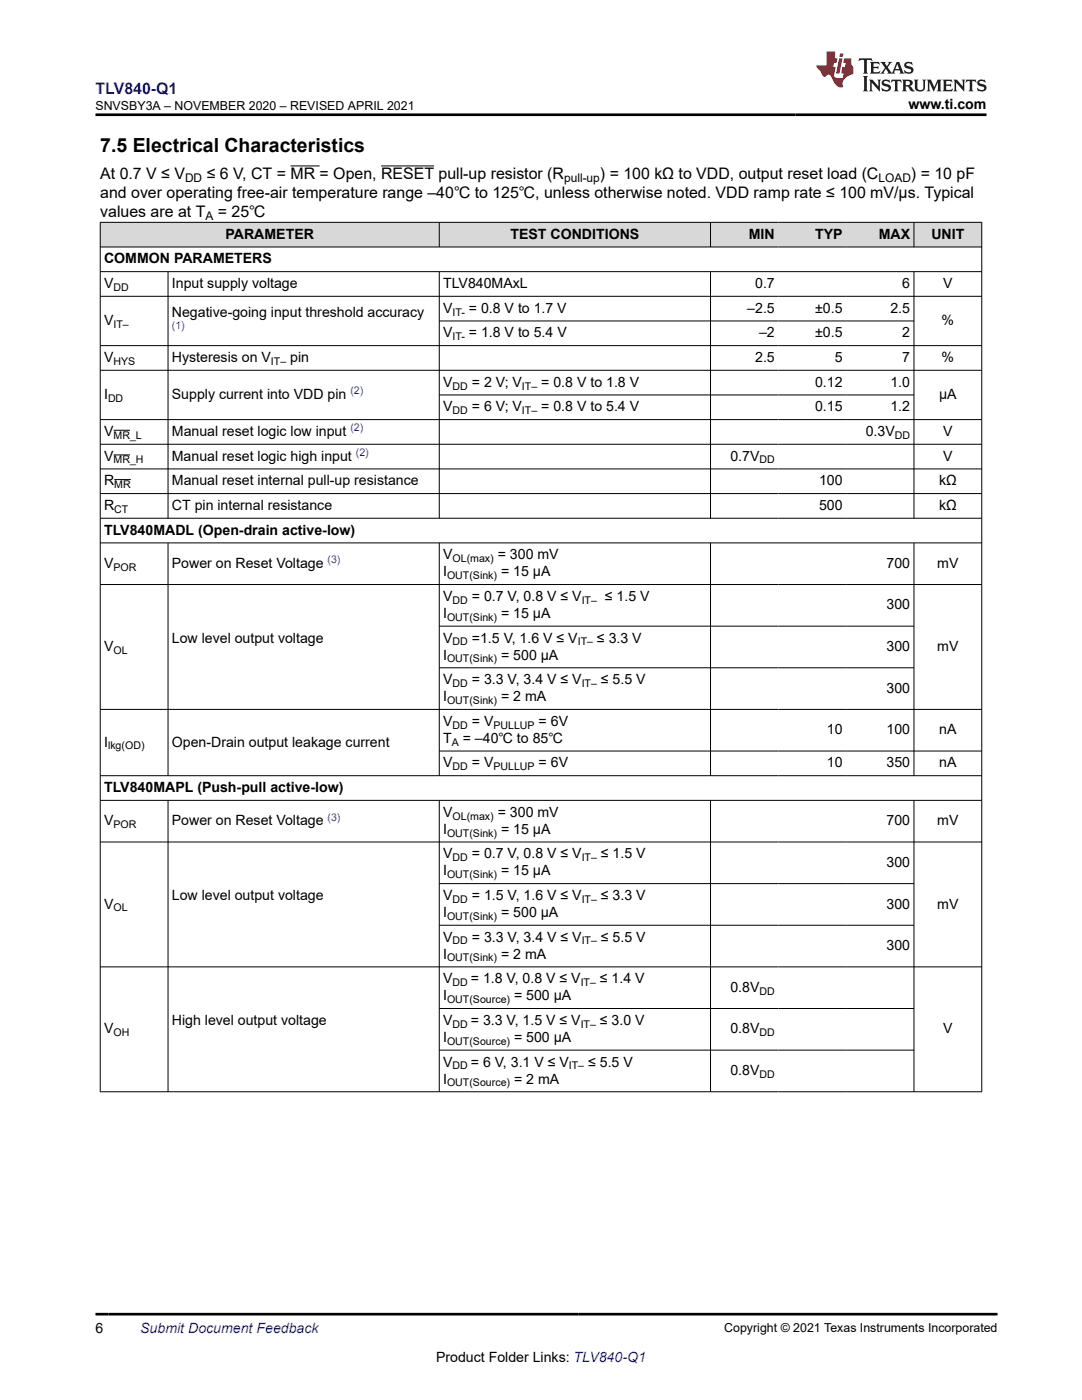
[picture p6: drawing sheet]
<svg xmlns="http://www.w3.org/2000/svg" width="216mm" height="279mm" viewBox="0 0 216 279" stroke-linecap="round" stroke-linejoin="round" font-family="sans-serif">
<defs><g id="words">
<text font-size="3.9" x="20" y="30.3">7.5 Electrical Characteristics</text>
<text font-size="3.2" fill="#00f" x="19.1" y="18.7">TLV840-Q1</text>
<g font-size="3.2">
<text x="20" y="35.7">At 0.7 V ≤ V</text>
<text x="41.2" y="35.7">≤ 6 V, CT = MR = Open, RESET pull-up resistor (R</text>
<text x="119.7" y="35.7">) = 100 kΩ to VDD, output reset load (C</text>
<text x="181.8" y="35.7">) = 10 pF</text>
<text x="20" y="39.5">and over operating free-air temperature range –40℃ to 125℃, unless otherwise noted. VDD ramp rate ≤ 100 mV/µs. Typical</text>
<text x="20" y="43.3">values are at T</text>
<text x="43.5" y="43.3">= 25℃</text>
</g>
<g font-size="2.8">
<text x="181.3" y="21.8">www.ti.com</text>
<text x="45" y="47.6">PARAMETER</text>
<text x="101.9" y="47.6">TEST CONDITIONS</text>
<text x="149.4" y="47.6">MIN</text>
<text x="162.6" y="47.6">TYP</text>
<text x="175.3" y="47.6">MAX</text>
<text x="185.8" y="47.6">UNIT</text>
<text x="20.8" y="52.6">COMMON PARAMETERS</text>
<text x="20.8" y="57.5">V</text>
<text x="34.3" y="57.5">Input supply voltage</text>
<text x="88.4" y="57.5">TLV840MAxL</text>
<text x="150.7" y="57.5">0.7</text>
<text x="180" y="57.5">6</text>
<text x="188.2" y="57.5">V</text>
<text x="20.8" y="64.9">V</text>
<text x="34.3" y="63.2">Negative-going input threshold accuracy</text>
<text x="88.4" y="62.4">V</text>
<text x="93.6" y="62.4">= 0.8 V to 1.7 V</text>
<text x="149.1" y="62.4">–2.5</text>
<text x="162.7" y="62.4">±0.5</text>
<text x="177.7" y="62.4">2.5</text>
<text x="187.9" y="64.9">%</text>
<text x="88.4" y="67.3">V</text>
<text x="93.6" y="67.3">= 1.8 V to 5.4 V</text>
<text x="151.5" y="67.3">–2</text>
<text x="162.7" y="67.3">±0.5</text>
<text x="180" y="67.3">2</text>
<text x="20.8" y="72.3">V</text>
<text x="34.3" y="72.3">Hysteresis on V</text>
<text x="57.9" y="72.3">pin</text>
<text x="88.4" y="77.2">V</text>
<text x="94.1" y="77.2">= 2 V; V</text>
<text x="108" y="77.2">= 0.8 V to 1.8 V</text>
<text x="150.7" y="72.3">2.5</text>
<text x="162.6" y="77.2">0.12</text>
<text x="166.6" y="72.3">5</text>
<text x="177.7" y="77.2">1.0</text>
<text x="180" y="72.3">7</text>
<text x="187.9" y="72.3">%</text>
<text x="20.8" y="79.6">I</text>
<text x="34.3" y="79.6">Supply current into VDD pin</text>
<text x="88.4" y="82.1">V</text>
<text x="94.1" y="82.1">= 6 V; V</text>
<text x="108" y="82.1">= 0.8 V to 5.4 V</text>
<text x="162.6" y="82.1">0.15</text>
<text x="177.7" y="82.1">1.2</text>
<text x="187.4" y="79.6">µA</text>
<text x="20.8" y="87">V</text>
<text x="34.3" y="87">Manual reset logic low input</text>
<text x="172.7" y="87">0.3V</text>
<text x="188.2" y="87">V</text>
<text x="20.8" y="91.9">V</text>
<text x="34.3" y="91.9">Manual reset logic high input</text>
<text x="145.7" y="91.9">0.7V</text>
<text x="188.2" y="91.9">V</text>
<text x="20.8" y="96.9">R</text>
<text x="20.8" y="101.8">R</text>
<text x="34.3" y="101.8">CT pin internal resistance</text>
<text x="34.3" y="96.9">Manual reset internal pull-up resistance</text>
<text x="163.4" y="101.8">500</text>
<text x="163.4" y="96.9">100</text>
<text x="187.4" y="96.9">kΩ</text>
<text x="187.4" y="101.8">kΩ</text>
<text x="20.8" y="106.7">TLV840MADL (Open-drain active-low)</text>
<text x="20.8" y="113.3">V</text>
<text x="34.3" y="113.3">Power on Reset Voltage</text>
<text x="88.4" y="111.6">V</text>
<text x="99.3" y="111.6">= 300 mV</text>
<text x="176.9" y="113.3">700</text>
<text x="187" y="113.3">mV</text>
<text x="88.4" y="119.9">V</text>
<text x="88.4" y="115">I</text>
<text x="94.1" y="119.9">= 0.7 V, 0.8 V ≤ V</text>
<text x="100" y="115">= 15 µA</text>
<text x="120.7" y="119.9">≤ 1.5 V</text>
<text x="88.4" y="123.3">I</text>
<text x="100" y="123.3">= 15 µA</text>
<text x="176.9" y="121.6">300</text>
<text x="20.8" y="129.9">V</text>
<text x="34.3" y="128.2">Low level output voltage</text>
<text x="88.4" y="131.6">I</text>
<text x="88.4" y="128.2">V</text>
<text x="94.1" y="128.2">=1.5 V, 1.6 V ≤ V</text>
<text x="100" y="131.6">= 500 µA</text>
<text x="119.1" y="128.2">≤ 3.3 V</text>
<text x="176.9" y="129.9">300</text>
<text x="187" y="129.9">mV</text>
<text x="88.4" y="136.5">V</text>
<text x="94.1" y="136.5">= 3.3 V, 3.4 V ≤ V</text>
<text x="119.9" y="136.5">≤ 5.5 V</text>
<text x="88.4" y="139.9">I</text>
<text x="100" y="139.9">= 2 mA</text>
<text x="176.9" y="138.2">300</text>
<text x="20.8" y="149">I</text>
<text x="34.3" y="149">Open-Drain output leakage current</text>
<text x="88.4" y="148.2">T</text>
<text x="88.4" y="144.9">V</text>
<text x="92.3" y="148.2">= –40℃ to 85℃</text>
<text x="94.1" y="144.9">= V</text>
<text x="107.5" y="144.9">= 6V</text>
<text x="165" y="146.5">10</text>
<text x="176.9" y="146.5">100</text>
<text x="187.4" y="146.5">nA</text>
<text x="88.4" y="153.2">V</text>
<text x="94.1" y="153.2">= V</text>
<text x="107.5" y="153.2">= 6V</text>
<text x="165" y="153.2">10</text>
<text x="176.9" y="153.2">350</text>
<text x="187.4" y="153.2">nA</text>
<text x="20.8" y="158.1">TLV840MAPL (Push-pull active-low)</text>
<text x="20.8" y="164.7">V</text>
<text x="34.3" y="164.7">Power on Reset Voltage</text>
<text x="88.4" y="166.4">I</text>
<text x="88.4" y="163">V</text>
<text x="99.3" y="163">= 300 mV</text>
<text x="100" y="166.4">= 15 µA</text>
<text x="176.9" y="164.7">700</text>
<text x="187" y="164.7">mV</text>
<text x="88.4" y="171.3">V</text>
<text x="94.1" y="171.3">= 0.7 V, 0.8 V ≤ V</text>
<text x="119.9" y="171.3">≤ 1.5 V</text>
<text x="176.9" y="173">300</text>
<text x="34.3" y="179.6">Low level output voltage</text>
<text x="88.4" y="174.7">I</text>
<text x="88.4" y="179.6">V</text>
<text x="94.1" y="179.6">= 1.5 V, 1.6 V ≤ V</text>
<text x="100" y="174.7">= 15 µA</text>
<text x="119.9" y="179.6">≤ 3.3 V</text>
<text x="20.8" y="181.3">V</text>
<text x="88.4" y="183">I</text>
<text x="100" y="183">= 500 µA</text>
<text x="176.9" y="181.3">300</text>
<text x="187" y="181.3">mV</text>
<text x="88.4" y="191.3">I</text>
<text x="88.4" y="187.9">V</text>
<text x="94.1" y="187.9">= 3.3 V, 3.4 V ≤ V</text>
<text x="100" y="191.3">= 2 mA</text>
<text x="119.9" y="187.9">≤ 5.5 V</text>
<text x="176.9" y="189.6">300</text>
<text x="88.4" y="196.2">V</text>
<text x="93.9" y="196.2">= 1.8 V, 0.8 V ≤ V</text>
<text x="119.7" y="196.2">≤ 1.4 V</text>
<text x="145.7" y="197.9">0.8V</text>
<text x="88.4" y="199.6">I</text>
<text x="102.6" y="199.6">= 500 µA</text>
<text x="20.8" y="206.2">V</text>
<text x="34.3" y="204.5">High level output voltage</text>
<text x="88.4" y="207.9">I</text>
<text x="88.4" y="204.5">V</text>
<text x="93.9" y="204.5">= 3.3 V, 1.5 V ≤ V</text>
<text x="102.6" y="207.9">= 500 µA</text>
<text x="119.7" y="204.5">≤ 3.0 V</text>
<text x="145.7" y="206.2">0.8V</text>
<text x="188.2" y="206.2">V</text>
<text x="88.4" y="212.9">V</text>
<text x="93.9" y="212.9">= 6 V, 3.1 V ≤ V</text>
<text x="117.4" y="212.9">≤ 5.5 V</text>
<text x="145.7" y="214.5">0.8V</text>
<text x="88.4" y="216.2">I</text>
<text x="102.6" y="216.2">= 2 mA</text>
<text x="19" y="266.1">6</text>
<text x="87" y="271.7">Product Folder Links: TLV840-Q1</text>
</g>
<text font-size="2.8" fill="#00f" x="28" y="266.1">Submit Document Feedback</text>
<g font-size="2.5">
<text x="19.1" y="21.9">SNVSBY3A – NOVEMBER 2020 – REVISED APRIL 2021</text>
<text x="144.5" y="265.8">Copyright © 2021 Texas Instruments Incorporated</text>
</g>
<g font-size="2.4">
<text x="36.9" y="36.3">DD</text>
<text x="112.6" y="36.3">pull-up</text>
<text x="175.3" y="36.3">LOAD</text>
<text x="41" y="44">A</text>
</g>
<g font-size="2.1">
<text x="22.7" y="58.1">DD</text>
<text x="22.7" y="65.4">IT–</text>
<text x="90.3" y="63">IT-</text>
<text x="90.3" y="67.9">IT-</text>
<text x="22.6" y="72.8">HYS</text>
<text x="54.1" y="72.8">IT–</text>
<text x="90.3" y="77.7">DD</text>
<text x="104.2" y="77.7">IT–</text>
<text x="21.6" y="80.2">DD</text>
<text x="90.3" y="82.7">DD</text>
<text x="104.2" y="82.7">IT–</text>
<text x="22.6" y="87.6">MR_L</text>
<text x="178.5" y="87.6">DD</text>
<text x="22.6" y="92.5">MR_H</text>
<text x="151.5" y="92.5">DD</text>
<text x="22.8" y="97.4">MR</text>
<text x="22.8" y="102.3">CT</text>
<text x="22.6" y="113.9">POR</text>
<text x="90.3" y="112.2">OL(max)</text>
<text x="89.2" y="115.6">OUT(Sink)</text>
<text x="89.2" y="123.9">OUT(Sink)</text>
<text x="90.3" y="120.5">DD</text>
<text x="116.1" y="120.5">IT–</text>
<text x="22.7" y="130.5">OL</text>
<text x="90.3" y="128.8">DD</text>
<text x="115.3" y="128.8">IT–</text>
<text x="89.2" y="132.2">OUT(Sink)</text>
<text x="90.3" y="137.1">DD</text>
<text x="116.1" y="137.1">IT–</text>
<text x="89.2" y="140.5">OUT(Sink)</text>
<text x="21.6" y="149.6">lkg(OD)</text>
<text x="90.1" y="148.8">A</text>
<text x="90.3" y="145.4">DD</text>
<text x="98.5" y="145.4">PULLUP</text>
<text x="90.3" y="153.7">DD</text>
<text x="98.5" y="153.7">PULLUP</text>
<text x="22.7" y="165.3">POR</text>
<text x="89.2" y="167">OUT(Sink)</text>
<text x="90.3" y="163.6">OL(max)</text>
<text x="90.3" y="171.9">DD</text>
<text x="116.1" y="171.9">IT–</text>
<text x="89.2" y="175.3">OUT(Sink)</text>
<text x="22.7" y="181.9">OL</text>
<text x="89.2" y="183.6">OUT(Sink)</text>
<text x="90.3" y="180.2">DD</text>
<text x="116.1" y="180.2">IT–</text>
<text x="89.2" y="191.9">OUT(Sink)</text>
<text x="90.3" y="188.5">DD</text>
<text x="116.1" y="188.5">IT–</text>
<text x="90.3" y="196.8">DD</text>
<text x="115.9" y="196.8">IT–</text>
<text x="89.2" y="200.2">OUT(Source)</text>
<text x="151.5" y="198.5">DD</text>
<text x="22.7" y="206.8">OH</text>
<text x="89.2" y="208.5">OUT(Source)</text>
<text x="90.3" y="205.1">DD</text>
<text x="115.9" y="205.1">IT–</text>
<text x="151.5" y="206.8">DD</text>
<text x="90.3" y="213.4">DD</text>
<text x="113.5" y="213.4">IT–</text>
<text x="151.5" y="215.1">DD</text>
<text x="89.2" y="216.8">OUT(Source)</text>
</g>
<g font-size="2.1" fill="#00f">
<text x="34.3" y="65.6">(1)</text>
<text x="69.9" y="78.7">(2)</text>
<text x="69.9" y="86.1">(2)</text>
<text x="71" y="91">(2)</text>
<text x="65.4" y="112.4">(3)</text>
<text x="65.4" y="163.8">(3)</text>
</g>
</g></defs>
<g fill="#d8d8d8">
<path d="M20 44.4h175.9v4.9h-175.9z" fill-rule="evenodd"/>
<path d="M20.1 44.4h67.5v4.8h-67.5z" fill-rule="evenodd"/>
<path d="M87.7 44.4h54v4.8h-54z" fill-rule="evenodd"/>
<path d="M141.8 44.4h13.5v4.8h-13.5z" fill-rule="evenodd"/>
<path d="M155.3 44.4h13.5v4.8h-13.5z" fill-rule="evenodd"/>
<path d="M168.8 44.4h13.5v4.8h-13.5z" fill-rule="evenodd"/>
<path d="M182.4 44.4h13.4v4.8h-13.4z" fill-rule="evenodd"/>
</g>
<g fill="none" stroke="#000" stroke-width=".2">
<path d="M58 33.1h5.8M76 33.1h10.6M19.9 44.4h176.1M19.9 49.3h176.1M19.9 54.2h176.1M19.9 59.1h176.1M20 44.3v173.6M33.5 54.2v49.3M87.7 44.3v5.1M87.7 54.2v49.3M141.8 44.3v5.1M141.8 54.2v49.3"/>
<path d="M182.4 44.3v5.1M182.4 54.2v49.3M195.9 44.3v173.6M19.9 69h176.1M19.9 73.9h176.1M87.7 64.1h94.7M87.7 78.8h94.7M19.9 83.7h176.1M19.9 88.7h176.1M19.9 93.6h176.1M19.9 98.5h176.1M22.6 85.9h3.3"/>
<path d="M22.6 90.8h3.3M22.8 95.7h3.3M19.9 103.4h176.1M19.9 108.3h176.1M19.9 116.7h176.1M33.5 108.3v46.6M87.7 108.3v46.6M141.8 108.3v46.6M182.4 108.3v46.6M87.7 125h94.7M87.7 133.3h94.7M19.9 141.6h176.1"/>
<path d="M19.9 159.7h176.1M33.5 159.7v58.2M87.7 159.7v58.2M87.7 149.9h108.3M141.8 159.7v58.2M182.4 159.7v58.2M196 154.8h-176.1M19.9 168h176.1M87.7 176.3h94.7M19.9 193h176.1M87.7 184.7h94.7M19.9 217.9h176.1"/>
<path d="M87.7 201.3h94.7M87.7 209.6h94.7"/>
</g>
<path d="M171.5 11.6l-.2 .6 .5-.2h.6v.1v2.2l-.2 .4h1l-.2-.4v-2.2v-.1h.5l.6 .2-.2-.6zM173.6 12.4l.2 .3v1.6l-.2 .4h1.9l.1-.6a1.08 1.08 0 0 1-1.3 .2v-.7h.6l.4 .2v-.7l-.4 .2h-.6v-.5l.2-.2a1 1 0 0 1 1 .3l-.1-.5zM175.7 12.4l.9 1.1-1 1.2h.9l-.2-.2 .5-.8 .4 .8-.2 .2h1.6l-.2-.2 .2-.5h.9l.1 .5-.1 .2h.9l-.2-.4-.8-1.9h-.5l-.9 2.1-.9-1.1 .9-1h-.8l.2 .2-.4 .6-.4-.6 .2-.2zM179 12.8l.4 1h-.7zM180.7 12.5a.65 .65 0 0 0-.2 .7 .65 .65 0 0 0 .6 .5l.6 .1 .1 .3a.79 .79 0 0 1-.7 .4 .79 .79 0 0 1-.7-.5l.1 .7 .2-.1a.93 .93 0 0 0 1.1 0 .93 .93 0 0 0 .4-.9 1.46 1.46 0 0 0-1.2-.6l-.1-.3a1.09 1.09 0 0 1 1.2 .2l-.2-.6-.1 .1-.5-.2zM172.2 15.2l.2 .4v2.2l-.2 .4h1l-.2-.4v-2.2l.2-.4zM173.4 15.9l.2 .4v1.5l-.2 .4h.8l-.3-.4 .1-1.3 1.6 1.8v-2l.2-.4h-.7l.1 .2 .1 1.1-1.2-1.3zM176.2 16a.65 .65 0 0 0-.2 .8 .65 .65 0 0 0 .6 .4l.6 .2 .1 .2a.79 .79 0 0 1-.7 .4 .79 .79 0 0 1-.7-.5l.1 .7 .2-.1a.93 .93 0 0 0 1.1 .1 .93 .93 0 0 0 .4-1 1.46 1.46 0 0 0-1.2-.5l-.1-.4a1.09 1.09 0 0 1 1.2 .2l-.1-.6-.2 .1-.5-.1zM177.9 15.9l-.1 .6a.63 .63 0 0 1 .8-.3v1.6l-.3 .4h1l-.2-.4v-1.6a.66 .66 0 0 1 .8 .3l-.1-.6zM180 15.9l.2 .4v1.5l-.2 .4h1l-.2-.2-.1-.7h.5l.1 .2a.79 .79 0 0 0 1.2 .6l-1-.9a.61 .61 0 0 0 .6-.6 .61 .61 0 0 0-.5-.7zM180.8 16.2h.1a.47 .47 0 0 1 .5 .1 .47 .47 0 0 1 .1 .5l-.1 .1-.7 .1zM182.3 15.9l.2 .2a2.27 2.27 0 0 0 .4 2 1.04 1.04 0 0 0 1.7-.7v-1.3l.2-.2h-.8l.2 .4v1.1a.6 .6 0 0 1-.6 .6 .6 .6 0 0 1-.6-.6v-1.1l.3-.4zM184.9 15.9l.2 .4v1.5l-.2 .4h.8l-.3-.4v-1.4l.9 1.9 .9-1.9v1.4l-.3 .4h1l-.2-.4v-1.5l.2-.4h-.8l-.7 1.5-.6-1.5zM188.1 15.9l.2 .4v1.5l-.2 .4h1.9l.1-.6a1.09 1.09 0 0 1-1.3 .2v-.7h.6l.4 .2v-.6l-.4 .2h-.6v-.6l.2-.1a1.01 1.01 0 0 1 1 .3l-.1-.6zM190.2 15.9l.3 .4v1.5l-.3 .4h.8l-.2-.4v-1.3l1.6 1.8v-2l.2-.4h-.7l.2 .2v1.1l-1.2-1.3zM192.8 15.9l-.1 .6a.63 .63 0 0 1 .8-.3v1.6l-.3 .4h1l-.2-.4v-1.6a.66 .66 0 0 1 .8 .3l-.1-.6zM195.2 16a.65 .65 0 0 0-.2 .8 .65 .65 0 0 0 .6 .4l.6 .2 .2 .2a.79 .79 0 0 1-.7 .4 .79 .79 0 0 1-.7-.5l.1 .7 .2-.1a.93 .93 0 0 0 1 .1 .93 .93 0 0 0 .5-1 1.46 1.46 0 0 0-1.3-.5v-.4a1.09 1.09 0 0 1 1.2 .2l-.2-.6-.2 .1-.5-.1z" fill="#231f20"/>
<path d="M164.9 10.3v2.7h-2l.1 .4 .8 1a.95 .95 0 0 0 1 .9 .59 .59 0 0 1 .5-.4 .59 .59 0 0 1 .5 .3l.4 .8a1.59 1.59 0 0 0 2.1 1.4 1.61 1.61 0 0 1 1-2.3l1-.3-.1-1.5a1.59 1.59 0 0 1-.3-1.7h-1.5l-.2 .9h.6l-.2 .9h-.5l-.2 .9v.3l.4 .1-.1 .9h-.7a.73 .73 0 0 1-1-.7l.3-1.5h-.5l.1-.9h.5l.2-.9h-.5v-1.3zM167.4 11.6l-.6 3.1h.7l.6-3.1zM167.6 10.7l-.1 .6h.7l.1-.6z" fill="#ed1c24"/>
<path d="M19 22.9h177.8M19 262.3h180" fill="none" stroke="#000" stroke-width=".53"/>
<use href="#words"/>
</svg>
